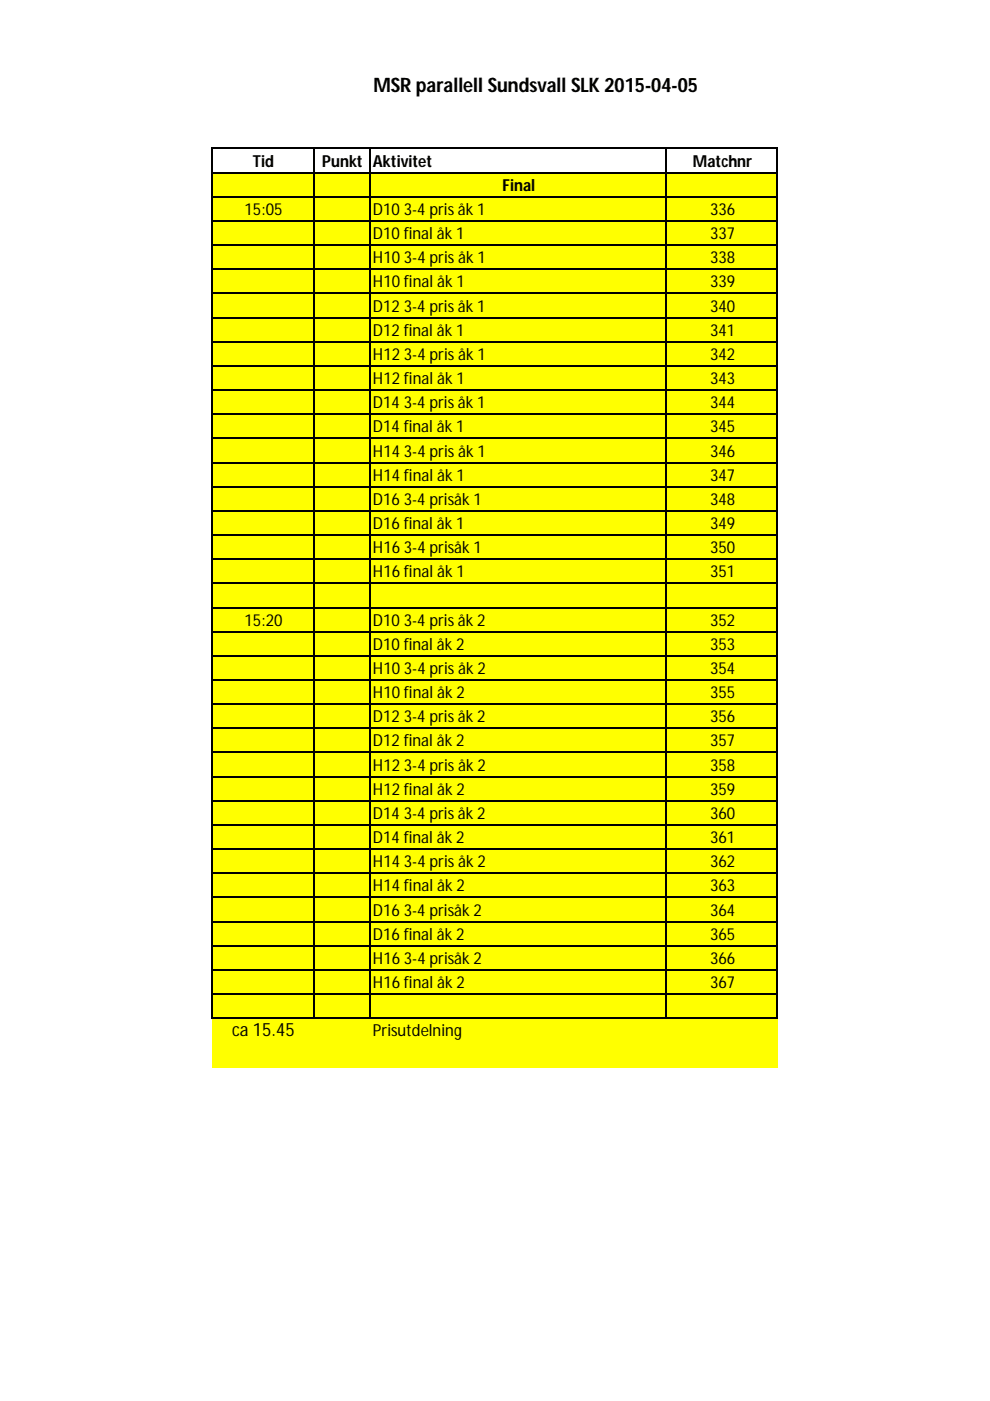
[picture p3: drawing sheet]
<svg xmlns="http://www.w3.org/2000/svg" width="210mm" height="297mm" viewBox="0 0 210 297" stroke-linecap="round" stroke-linejoin="round" font-family="sans-serif">
<defs><g id="words">
<text font-size="4.2" x="79.2" y="19.5">MSR parallell Sundsvall SLK 2015-04-05</text>
<text font-size="3.9" x="49.2" y="219.7">ca 15.45</text>
<g font-size="3.5">
<text x="53.6" y="35.3">Tid</text>
<text x="68.3" y="35.3">Punkt</text>
<text x="79.1" y="35.3">Aktivitet</text>
<text x="146.9" y="35.3">Matchnr</text>
<text x="106.6" y="40.5">Final</text>
<text x="51.9" y="45.6">15:05</text>
<text x="79.1" y="45.6">D10 3-4 pris åk 1</text>
<text x="150.5" y="45.6">336</text>
<text x="79.1" y="50.7">D10 final åk 1</text>
<text x="150.5" y="50.7">337</text>
<text x="79.1" y="55.8">H10 3-4 pris åk 1</text>
<text x="150.5" y="55.8">338</text>
<text x="79.1" y="60.9">H10 final åk 1</text>
<text x="150.5" y="60.9">339</text>
<text x="79.1" y="66.1">D12 3-4 pris åk 1</text>
<text x="79.1" y="71.2">D12 final åk 1</text>
<text x="150.5" y="66.1">340</text>
<text x="150.5" y="71.2">341</text>
<text x="79.1" y="76.3">H12 3-4 pris åk 1</text>
<text x="150.5" y="76.3">342</text>
<text x="79.1" y="81.4">H12 final åk 1</text>
<text x="150.5" y="81.4">343</text>
<text x="79.1" y="86.6">D14 3-4 pris åk 1</text>
<text x="150.5" y="86.6">344</text>
<text x="79.1" y="91.7">D14 final åk 1</text>
<text x="150.5" y="91.7">345</text>
<text x="79.1" y="96.8">H14 3-4 pris åk 1</text>
<text x="79.1" y="101.9">H14 final åk 1</text>
<text x="150.5" y="96.8">346</text>
<text x="150.5" y="101.9">347</text>
<text x="79.1" y="107">D16 3-4 prisåk 1</text>
<text x="150.5" y="107">348</text>
<text x="79.1" y="112.2">D16 final åk 1</text>
<text x="150.5" y="112.2">349</text>
<text x="79.1" y="117.3">H16 3-4 prisåk 1</text>
<text x="150.5" y="117.3">350</text>
<text x="79.1" y="122.4">H16 final åk 1</text>
<text x="150.5" y="122.4">351</text>
<text x="51.9" y="132.7">15:20</text>
<text x="79.1" y="132.7">D10 3-4 pris åk 2</text>
<text x="79.1" y="137.8">D10 final åk 2</text>
<text x="150.5" y="132.7">352</text>
<text x="150.5" y="137.8">353</text>
<text x="79.1" y="142.9">H10 3-4 pris åk 2</text>
<text x="150.5" y="142.9">354</text>
<text x="79.1" y="148">H10 final åk 2</text>
<text x="150.5" y="148">355</text>
<text x="79.1" y="153.1">D12 3-4 pris åk 2</text>
<text x="150.5" y="153.1">356</text>
<text x="79.1" y="158.3">D12 final åk 2</text>
<text x="150.5" y="158.3">357</text>
<text x="79.1" y="163.4">H12 3-4 pris åk 2</text>
<text x="150.5" y="163.4">358</text>
<text x="79.1" y="168.5">H12 final åk 2</text>
<text x="79.1" y="173.6">D14 3-4 pris åk 2</text>
<text x="150.5" y="168.5">359</text>
<text x="150.5" y="173.6">360</text>
<text x="79.1" y="178.8">D14 final åk 2</text>
<text x="150.5" y="178.8">361</text>
<text x="79.1" y="183.9">H14 3-4 pris åk 2</text>
<text x="150.5" y="183.9">362</text>
<text x="79.1" y="189">H14 final åk 2</text>
<text x="150.5" y="189">363</text>
<text x="79.1" y="194.1">D16 3-4 prisåk 2</text>
<text x="150.5" y="194.1">364</text>
<text x="79.1" y="199.2">D16 final åk 2</text>
<text x="150.5" y="199.2">365</text>
<text x="79.1" y="204.4">H16 3-4 prisåk 2</text>
<text x="79.1" y="209.5">H16 final åk 2</text>
<text x="150.5" y="204.4">366</text>
<text x="150.5" y="209.5">367</text>
<text x="79.1" y="219.7">Prisutdelning</text>
</g>
</g></defs>
<path d="M45.1 36.6h119.8v189.8h-119.8z" fill="#ff0"/>
<g fill="none" stroke="#000" stroke-width=".34">
<path d="M44.9 31.3v184.8M45.1 31.5h119.9M45.1 36.6h119.9M66.5 31.7v184.4M78.4 31.7v184.4M141.3 31.7v184.4M164.8 31.7v184.4M45.1 41.7h119.9M45.1 46.8h119.9M45.1 52h119.9M45.1 57.1h119.9M45.1 62.2h119.9"/>
<path d="M45.1 67.3h119.9M45.1 72.5h119.9M45.1 77.6h119.9M45.1 82.7h119.9M45.1 87.8h119.9M45.1 92.9h119.9M45.1 98.1h119.9M45.1 103.2h119.9M45.1 108.3h119.9M45.1 113.4h119.9M45.1 118.6h119.9M45.1 123.7h119.9"/>
<path d="M45.1 128.8h119.9M45.1 133.9h119.9M45.1 139.1h119.9M45.1 144.2h119.9M45.1 149.3h119.9M45.1 154.4h119.9M45.1 159.5h119.9M45.1 164.7h119.9M45.1 169.8h119.9M45.1 174.9h119.9M45.1 180h119.9M45.1 185.2h119.9"/>
<path d="M45.1 190.3h119.9M45.1 195.4h119.9M45.1 200.5h119.9M45.1 205.6h119.9M45.1 210.8h119.9M45.1 215.9h119.9"/>
</g>
<use href="#words"/>
</svg>
